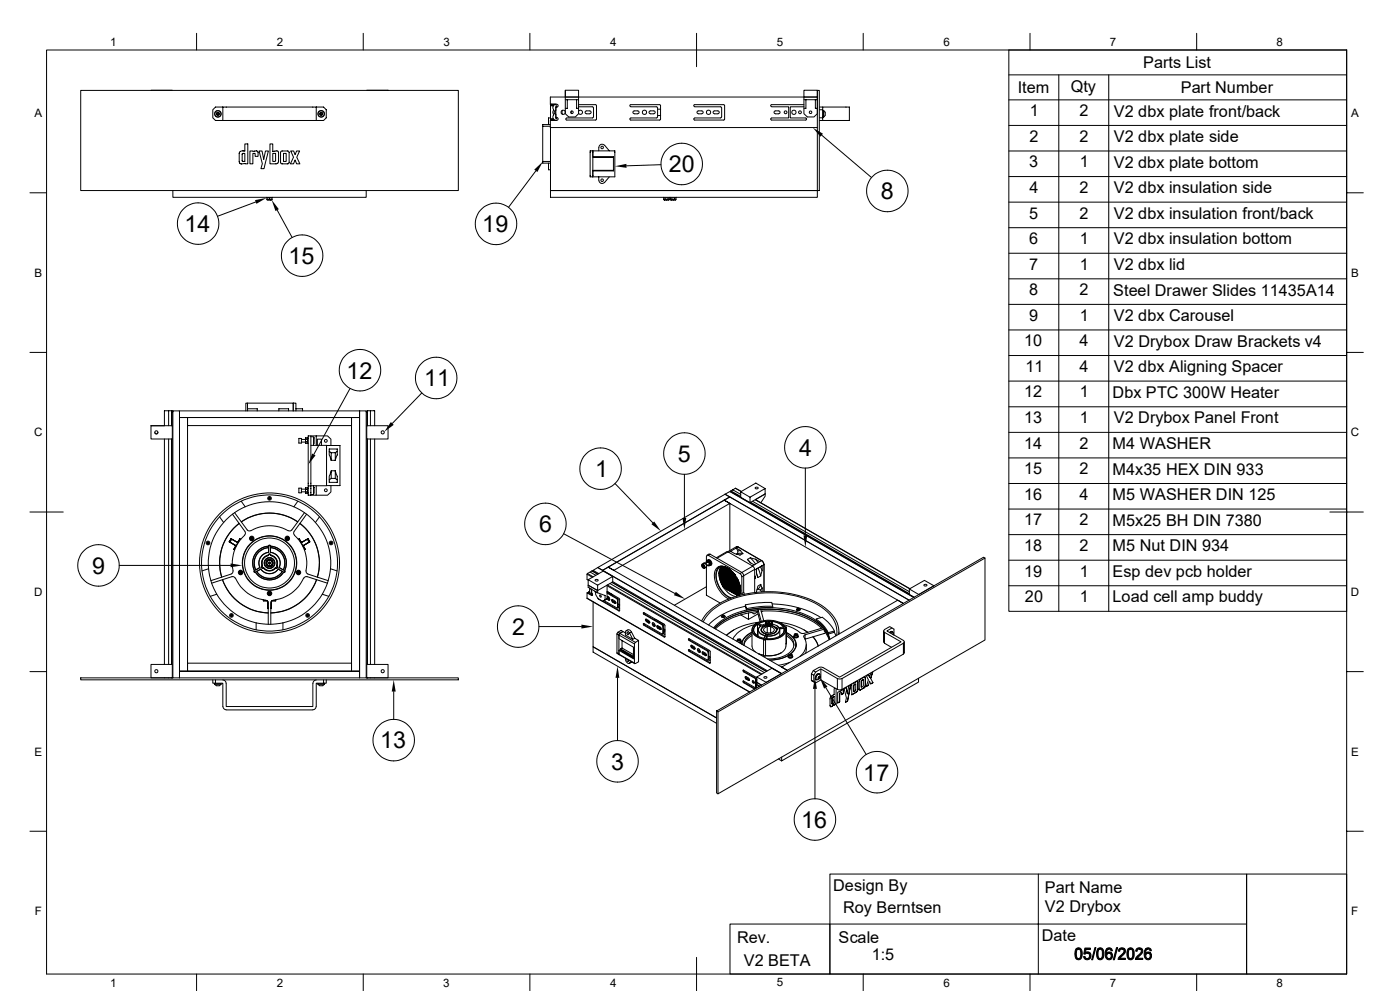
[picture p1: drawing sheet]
<svg xmlns="http://www.w3.org/2000/svg" width="420mm" height="297mm" viewBox="0 0 420 297" stroke-linecap="round" stroke-linejoin="round" font-family="sans-serif">
<defs><g id="words">
<g font-size="7">
<text x="200.7" y="51.6">20</text>
<text x="264.2" y="59.7">8</text>
<text x="55.3" y="69.5">14</text>
<text x="144.7" y="69.6">19</text>
<text x="86.5" y="79.1">15</text>
<text x="103.9" y="113.5">12</text>
<text x="127.2" y="115.8">11</text>
<text x="239.8" y="136.6">4</text>
<text x="178.5" y="143">1</text>
<text x="203.4" y="138.4">5</text>
<text x="161.7" y="159.5">6</text>
<text x="27.6" y="171.9">9</text>
<text x="153.6" y="190.3">2</text>
<text x="114" y="224.3">13</text>
<text x="183.3" y="230.6">3</text>
<text x="259" y="233.9">17</text>
<text x="240.4" y="248.1">16</text>
</g>
<g font-size="4.9">
<text x="342.9" y="20.4">Parts List</text>
<text x="305.3" y="27.9">Item</text>
<text x="321.2" y="27.4">Qty</text>
<text x="354.2" y="27.9">Part Number</text>
<text x="308.9" y="34.8">1</text>
<text x="323.8" y="34.8">2</text>
<text x="334.1" y="35">V2 dbx plate front/back</text>
<text x="308.8" y="42.5">2</text>
<text x="323.8" y="42.5">2</text>
<text x="334.1" y="42.6">V2 dbx plate side</text>
<text x="308.8" y="50.2">3</text>
<text x="323.9" y="50.2">1</text>
<text x="334.1" y="50.2">V2 dbx plate bottom</text>
<text x="308.9" y="57.8">4</text>
<text x="323.8" y="57.8">2</text>
<text x="334.1" y="57.9">V2 dbx insulation side</text>
<text x="308.8" y="65.5">5</text>
<text x="323.8" y="65.5">2</text>
<text x="334.1" y="65.6">V2 dbx insulation front/back</text>
<text x="308.8" y="73.2">6</text>
<text x="323.9" y="73.2">1</text>
<text x="334.1" y="73.2">V2 dbx insulation bottom</text>
<text x="308.8" y="80.8">7</text>
<text x="323.9" y="80.8">1</text>
<text x="334.1" y="80.9">V2 dbx lid</text>
<text x="308.8" y="88.5">8</text>
<text x="323.8" y="88.5">2</text>
<text x="333.9" y="88.6">Steel Drawer Slides 11435A14</text>
<text x="308.8" y="96.1">9</text>
<text x="323.9" y="96.1">1</text>
<text x="334.1" y="96.3">V2 dbx Carousel</text>
<text x="307.3" y="103.8">10</text>
<text x="323.9" y="103.8">4</text>
<text x="334.1" y="103.9">V2 Drybox Draw Brackets v4</text>
<text x="307.6" y="111.5">11</text>
<text x="323.9" y="111.5">4</text>
<text x="334.1" y="111.6">V2 dbx Aligning Spacer</text>
<text x="307.3" y="119.1">12</text>
<text x="324" y="119.1">1</text>
<text x="333.8" y="119.3">Dbx PTC 300W Heater</text>
<text x="307.3" y="126.8">13</text>
<text x="324" y="126.8">1</text>
<text x="334.1" y="126.9">V2 Drybox Panel Front</text>
<text x="307.3" y="134.5">14</text>
<text x="323.8" y="134.5">2</text>
<text x="333.8" y="134.6">M4 WASHER</text>
<text x="307.3" y="142.2">15</text>
<text x="323.8" y="142.2">2</text>
<text x="333.8" y="142.2">M4x35 HEX DIN 933</text>
<text x="307.3" y="149.8">16</text>
<text x="323.8" y="149.8">4</text>
<text x="333.8" y="149.9">M5 WASHER DIN 125</text>
<text x="307.3" y="157.5">17</text>
<text x="323.8" y="157.5">2</text>
<text x="333.8" y="157.6">M5x25 BH DIN 7380</text>
<text x="307.3" y="165.1">18</text>
<text x="323.8" y="165.1">2</text>
<text x="333.8" y="165.2">M5 Nut DIN 934</text>
<text x="307.3" y="172.8">19</text>
<text x="324" y="172.8">1</text>
<text x="333.8" y="172.9">Esp dev pcb holder</text>
<text x="307.5" y="180.5">20</text>
<text x="323.9" y="180.5">1</text>
<text x="333.8" y="180.5">Load cell amp buddy</text>
<text x="249.9" y="267.1">Design By</text>
<text x="313.4" y="267.6">Part Name</text>
<text x="252.9" y="273.5">Roy Berntsen</text>
<text x="313.5" y="273.3">V2 Drybox</text>
<text x="221.1" y="282.7">Rev.</text>
<text x="251.6" y="282.7">Scale</text>
<text x="261.5" y="287.6">1:5</text>
<text x="312.5" y="282.2">Date</text>
<text x="223.1" y="289.5">V2 BETA</text>
</g>
<g font-size="3.5">
<text x="33" y="13.7">1</text>
<text x="83" y="13.7">2</text>
<text x="133" y="13.7">3</text>
<text x="183" y="13.7">4</text>
<text x="233" y="13.7">5</text>
<text x="283" y="13.7">6</text>
<text x="333" y="13.7">7</text>
<text x="383" y="13.7">8</text>
<text x="10.3" y="35.1">A</text>
<text x="405.3" y="35.1">A</text>
<text x="10.3" y="83">B</text>
<text x="405.3" y="83">B</text>
<text x="10.2" y="130.8">C</text>
<text x="405.2" y="130.8">C</text>
<text x="10.2" y="178.6">D</text>
<text x="405.2" y="178.6">D</text>
<text x="10.3" y="226.4">E</text>
<text x="405.3" y="226.4">E</text>
<text x="10.4" y="274.3">F</text>
<text x="405.4" y="274.3">F</text>
<text x="33" y="295.7">1</text>
<text x="83" y="295.7">2</text>
<text x="133" y="295.7">3</text>
<text x="183" y="295.7">4</text>
<text x="233" y="295.7">5</text>
<text x="283" y="295.7">6</text>
<text x="333" y="295.7">7</text>
<text x="383" y="295.7">8</text>
</g>
</g></defs>
<g fill="none" stroke="#000" stroke-width=".3">
<path d="M14 15h390v276.9h-390zM59 10v5M109 10v5M159 10v5M209 10v10M259 10v5M309 10v5M359 10v5M404 15h-101.4v168.2h101.4M24.2 27.1h113.3v30h-113.3zM45.3 27.1h6.4M65.7 34l-.3-.3-.3 .2v.4h.6"/>
<path d="M65.7 34v.3M65.7 34a.34 .34 0 0 0-.6-.1 .34 .34 0 0 0 0 .5 .34 .34 0 0 0 .6-.1M66.8 32.1h28.1M66.8 36.1h28.1M66.8 32.1h-2.2l-.8 .8v2.4l.8 .8h2.2M66.8 32.1v4M94.9 32.1h2.2l.8 .8v2.4l-.8 .8h-2.2M94.9 32.1v4M96.6 34l-.2-.3-.3 .3 .2 .4 .3-.1M96.6 34v.3M96.6 34a.34 .34 0 0 0-.5-.1 .34 .34 0 0 0 0 .5 .34 .34 0 0 0 .5-.1M116.4 27.1h-6.4"/>
<path d="M116.4 27.1h.1M165.1 37.8h-2.3v10.6h2.3M165.1 37.3h-2.3v.5M165.1 35.3h-.6v2M165.1 38.2v18.9h80.1M165.1 31.2v4.9M165.4 31.2v.5M165.4 31.7l.5 .1M165.4 35.7v.2M165.4 31.5h.8M165.4 31.7h.6M165.4 35.7h.6"/>
<path d="M165.9 35.6l-.5 .1M166.2 35.9h-.8v.2h1.2h-1.5M166.6 33.1v1.1M166.7 31.2a1.33 1.33 0 0 0-.7 1.9l-.1 .8 .2 .5a1.09 1.09 0 0 0 .6 1.7M166.8 33a.65 .65 0 0 0-.6 .7 .65 .65 0 0 0 .6 .6v1.3h.2v-.4M166.8 32.2h.1M166.8 35.2h.1M167 32.1v-.4h-.2v1.4M167 32.1h.1M167 35.2h.1M167 32.1l-.2 .1 .1 3a.47 .47 0 0 1 .5 .4 .47 .47 0 0 1-.4 .5h-1.9v2.1h80.1M168.8 33.1l-.2 .6 .2 .5"/>
<path d="M169.6 29.9h.6v2.6h-.6M169.6 27.1v7l1 1h2l1-1v-1.6h-.6v-2.6h.6M169.6 27.1h4v2h-4zM170.2 29.9h2.8M171.5 33.3l-.2 .4 .2 .3M173.6 29.1v3.4M173.6 31.4l5.3 .1v4.4l-8.9 .1-.3-.3 .3-.3M173.6 32l4.3 .1v3.2h-7.9M173.6 33.3a.64 .64 0 0 1 .9-.1 .64 .64 0 0 1 0 .9 .64 .64 0 0 1-.9-.1M175.9 34.1h1M176.9 34.1a.42 .42 0 0 0 .4-.4 .42 .42 0 0 0-.4-.5h-1a.42 .42 0 0 0-.4 .5 .42 .42 0 0 0 .4 .4M189.2 32l-.3-.3 .3-.3h8.8l.2 .3v4l-.3 .3h-8.7l-.3-.3 .3-.3"/>
<path d="M189.2 32h7.7l.4 .3-.1 2.8-.1 .2h-7.9M190.3 34.1h1M191.3 34.1a.42 .42 0 0 0 .4-.4 .42 .42 0 0 0-.4-.5h-1a.42 .42 0 0 0-.4 .5 .42 .42 0 0 0 .4 .4M195.1 34.1h1M196.1 34.1a.42 .42 0 0 0 .5-.4 .42 .42 0 0 0-.5-.5h-1a.42 .42 0 0 0-.4 .5 .42 .42 0 0 0 .4 .4M197.3 34.6h.9M197.3 32.7h.9M208.4 32l-.3-.3 .3-.3h8.8l.2 .3v4l-.3 .3h-8.7l-.3-.3 .3-.3M208.4 32h7.8l.3 .3M209.5 34.1h1M210.5 34.1a.42 .42 0 0 0 .4-.4 .42 .42 0 0 0-.4-.5h-1a.42 .42 0 0 0-.4 .5 .42 .42 0 0 0 .4 .4M214.3 34.1h1"/>
<path d="M215.3 34.1a.42 .42 0 0 0 .5-.4 .42 .42 0 0 0-.5-.5h-1a.42 .42 0 0 0-.4 .5 .42 .42 0 0 0 .4 .4M216.5 35.1l-.3 .2h-7.8M216.5 32.3v2.8M231.5 35.4l-.3 .3 .3 .3h10.2l.3-.3-.3-.3M231.5 32h5.1v3.3h-5.1M232.6 34.1h1M233.6 34.1a.42 .42 0 0 0 .4-.4 .42 .42 0 0 0-.4-.5h-1a.42 .42 0 0 0-.4 .5 .42 .42 0 0 0 .4 .4M241.2 29.1v5l1 1h2l1-1v-1.6h-.6v-2.6h.6M241.2 27.1h4v2h-4zM241.2 31.4h-9.7l-.3 .3 .3 .3M241.2 32h-4.1v3.3h4.6M241.2 29.9h.6v2.6h-.6"/>
<path d="M241.8 29.9h2.8M245.2 29.1v3.4M245.2 27.1h.6v30h-.6zM245.2 29.1h-80.1v2.1h1.9a.42 .42 0 0 1 .4 .4 .42 .42 0 0 1-.4 .5M245.8 32.1h9v4h-9M245.8 35.3h1M246.8 33.1h.2v2h-.2M246.8 32.1v.8h-1M246.8 32.9v3.2M247 33.1l.1 2M247 35.1h.1M247.1 33.2l.4 .5"/>
<path d="M247.5 34.6l-.4 .5M247.6 33.6v1M302.6 29.9h101.4M302.6 22.4h101.4M302.6 37.6h101.4M317.6 22.4v160.8M332.6 22.4v160.8M9 57.8h5M51.9 57.1v2h58v-2M72.7 46.1l.7-.1v2.3h-.8zM73.4 43.1h.9v6h-1.9l-.5-.2-.1-.4v-2.6l.5-.6h1.1zM75 45.3h1.8a.45 .45 0 0 1 .6 .4v1.2h-.9v-.9h-.6v3.1h-.9z"/>
<path d="M77.7 45.3h.9l.5 2.5 .5-2.5h.9l-1.3 5.2h-.9l.4-1.4zM80 59.1v.2h1.7v-.2M80.1 59.8l1.5 .1zM80.1 59.3v.5M80.9 59.3v.5M81 43.1h.8v2.3l.7-.1a.69 .69 0 0 1 1.1 .4l-.2 3.2-.4 .2h-2zM81.6 59.3v.5M81.8 46h.9v2.2l-.2 .2h-.7zM84.3 45.4l2.1-.1 .3 .1v3.2l-.2 .5h-2l-.3-.2zM85 46h.9v2.4h-.9zM87.2 45.3h.9l.4 1.1 .5-1.1h.9l-.9 1.8 1 2h-1l-.5-1.2-.4 1.2h-1l1-2zM160.7 51.2l-8.1 10.9"/>
<path d="M162.8 48.4v.5h1.7v2h.6M164.5 48.9h.6M165.1 57.1h80.1v2h-80.1zM177 45.2h7.4v7.8h-7.4zM177.8 45.6v7.4M177.8 45.6v1.4h6.2v4.2h-6.2M177.8 45.2v.4M177.8 51.1h6.2M177.8 47.2h6.2M179.6 44.2v1M179.6 53v1M179.7 44.2a.98 .98 0 0 1 .6-.9 .98 .98 0 0 1 1.1 .3l1.4 1.6"/>
<path d="M182.8 53l-1.4 1.7a.98 .98 0 0 1-1.1 .3 .98 .98 0 0 1-.6-1M198.2 49.4l-10.2 .3M199.1 59.1v.2h1.8v-.2M199.1 59.8h1.6M199.1 59.8h1.3M199.1 59.3v.5M199.6 59.3v.5M200.4 59.3v.5M200.7 59.3v.6l-.3-.1M201 59.1v.2h1.9v-.2M201.1 59.8h1.7M201.1 59.8h1.3"/>
<path d="M201.1 59.3v.5M201.5 59.3v.5M202.4 59.3v.5M202.8 59.3v.5h-.4M246.5 40.5l15 12.7M302.6 45.3h101.4M302.6 52.9h101.4M404 57.8h5M76.7 60.5l-11.4 4.3M83.1 62.9l4.5 8.3M302.6 60.6h101.4M302.6 68.2h101.4"/>
<path d="M302.6 75.9h101.4M302.6 83.6h101.4M302.6 91.2h101.4M302.6 98.9h101.4M9 105.6h5M105 116.5l-10.9 19.7M126.5 117.8l-8.8 9.1M302.6 106.6h101.4M302.6 114.2h101.4M404 105.6h5M45.3 127.6h6.4v4h-6.4zM46.4 129.6a.47 .47 0 0 0 .5 .4 .47 .47 0 0 0 .5-.4"/>
<path d="M49.3 131.6v67.5M50.6 123.1v4.5M50.6 131.6v67.5M51.6 123.1h-2.3v4.5h-4M51.6 123.1v4.5M51.6 131.6v67.5M51.6 123.1h.1M51.6 123.4h.3M53.8 123.1h54.1v2h-54.1zM53.8 125.1h2.5v76.1h-2.5zM56.3 125.1h49.2v2.5h-49.2zM74.3 122.5h2.9v.6"/>
<path d="M74.3 120.8v2.3M83.7 123.1v-.6h2.9v.6M88 120.8h-14.3v2.3M88 120.8v2.3M88 120.8h.8v2.3M88.8 122.5h2v.6M89.7 132.8h.1M89.7 131.4h.1M89.7 131.4h.7M89.7 132.8h.7M89.7 131.4v1.4M90.4 131.4v1.4"/>
<path d="M90.4 131.7h1.3M90.4 132.5h1.3M91.7 132v.4M91.7 131.4v.2M91.7 132.6v.2M91.7 132v.6M91.7 131.4v.6M91.7 131.6v.4M91.7 131.2v.2M91.7 132.4v.2M91.7 132.8h.5M91.7 131.6h.5"/>
<path d="M91.7 132.4h.5M91.7 131.2h.5M92.2 131.6v.8M92.2 131.2v.4M92.2 132.4v.4M92.2 131.2l.1 .1M92.3 132.7l-.1 .1M92.5 130.6h.8v15h-.8zM92.5 131.1h-.2v1.8h.2M93.3 133.5h4.7v12.1h-4.7M93.3 130.9h.8v2.6M93.3 130.6h1.6v2.9"/>
<path d="M94.1 131.2h.1v1.8h-.1M94.9 130.6h3.4l1 1v1.9M95.2 133.5v-1.9h1.2v1.9M98 133.5h3.2M98 133.6h.1M98.8 135.3l.6 .4M98.8 133.5h3.1M99.4 138l-.6-1.6v-1.8l2.4-.1v1.9l-.6 1.6M99.4 135.7v2.3M99.4 135.7h1.2M99.4 138h1.2M100.6 135.7v2.3"/>
<path d="M101.2 135.3l-.6 .4M101.9 133.6v11.9M105.5 125.1h2.4v76.1h-2.4zM109.9 123.4h.3M110 127.6h6.4v4h-6.4zM110.2 127.6v-4.5h2.2v4.5M110.2 131.6v67.5M111.1 123.1v4.5M111.1 131.6v67.5M112.4 131.6v67.5M302.6 121.9h101.4M302.6 129.6h101.4"/>
<path d="M302.6 137.2h101.4M9 153.5h10M65.9 154.9l1.2 1.6M69.7 154.1l3.8 5.2M70.4 153.6l3.8 5.2 .4 .3 .6-.1M71.7 156.8a14.9 14.9 0 0 0-5.2 16.2 15 15 0 0 1 5.3-16.1M72.3 150.2l1.2 1.6M72.4 156.4a15 15 0 0 1 16.9 0M73.5 159.3l.1 .6-.2 .5M73.5 151.9a18.4 18.4 0 0 1 14.7 0M73.5 151.9a18.5 18.5 0 0 0-10.9 18.6M75.2 159.1a11.2 11.2 0 0 1 11.3 0"/>
<path d="M81 149.5l-.2 .1M81 149.5l.1-.2-.3-.2-.2 .3 .2 .2M88.2 151.9a18.4 18.4 0 0 1 8.5 26.2M88.2 159.3l-.1 .6 .2 .5M89.4 150.2l-1.2 1.6M89.7 146.3h.7v1.4h-.7zM90 156.8a14.9 14.9 0 0 1 5.2 16.2 15 15 0 0 0-5.2-16.1M90.4 146.6h1.8M90.4 147.4h1.3M91.4 153.6l-3.9 5.2-.4 .3-.6-.1M91.7 146.4v.6M91.7 147v.4"/>
<path d="M91.7 147.7v.1M91.7 147v.7M91.7 146.2v.2M91.7 147.4v.3M91.7 147.4h.5M91.7 146.2h.5M91.7 147.8h.5M92 154.1l-3.8 5.2M92.2 146.6v.8M92.2 146.2v.4M92.2 147.4v.4M92.2 146.2l.1 .1"/>
<path d="M92.3 147.7l-.1 .1M92.5 145.6v2.8h.8M92.5 146.1h-.2v1.9h.2M93.3 145.6v2.8M94.1 145.6v2.6h-.8M94.1 146.1h.1v1.8h-.1M94.9 145.6v2.8h-1.6M95.8 154.9l-1.1 1.6M98 145.5h3.9M98 145.5h.1M99.3 145.5v1.9l-1 1h-3.4M99.4 141.1h1.2l.6 1.6v1.9h-2.4v-1.9z"/>
<path d="M99.4 141.1v2.3h1.2M99.4 143.4l-.6 .4M100.6 141.1v2.3l.6 .4M169.1 160l33.4 17.9M184.5 144.9l11.3 11.8M205.3 142.2v13M217.3 149.9l1.6-1 53.8 31-55.2-31.8 1.4-.8 55.2 31.8M217.3 149.9l53.7 30.9-1.7-.9-34.8 20 1.7 1-53.7-30.9-1.7 .9 53.7 31-55.2-31.8-1.4 .8v.3M217.3 149.9l1.6 1v14.1M217.3 149.9l-34.8 20.1 1.6 .9 34.8-20M219.2 147.2l-.1 .2 55.1 31.6M219.8 146.8l-.6 .3 3 1.7"/>
<path d="M219.8 146.8l2.4 1.4M220.6 146.3l-.8 .5M220.6 146.3l1.8 1zM222.2 147.4l2.8 1.6M225.2 150.5l47.6 27.4M225.8 150.2l47 27.1M226.6 146.1h.8a.42 .42 0 0 1-.4 .4 .42 .42 0 0 1-.4-.4zM226.6 149.8l46.3 26.7M226.6 149.7l46.4 26.7M226.7 149.8l2.8-1.8v.7l-1.2 2M229.5 146.4l-4.5 2.6v1.7l-2.8-1.6v-1.7l4.5-2.6 2.8 1.6v1.6l-4.5 2.7M241.6 140.3v20.1"/>
<path d="M302.6 144.9h101.4M302.6 152.6h101.4M398.9 153.5h10.1M35.8 169.5h33.4M62.5 170.5l-1.9 .6M62.6 170.5a18.4 18.4 0 0 0 2.4 7.6M65 178.1l-1.9 .6M68.7 162.4l2 1.2-.6 1.1 .3 .1-.3-.2M68.8 162.4l1.9 1.2M69.1 161.9l.2 .2M69.3 161.4l-.6 1M69.3 161.5l2 1.1"/>
<path d="M69.4 172l-6.2 2M69.6 172.8h.4l.5 .5M69.6 172.8l-6.1 2M70.6 173.2a11.2 11.2 0 0 0 9.2 6.7M70.8 163.5l-.7 1.2M70.8 163.5h.1M71.3 162.6h.1M71.3 162.6l-1.8-1-.5 .9 1.8 1M71.6 162.5l-.1-.1-.7 1.4M71.9 161.5l.3 .2M72 161.5l-.7 1.1M72.2 161.6l-.3-.1-.6 1.1-2-1.2-.6 1"/>
<path d="M73.4 160.4a12 12 0 0 0-3.6 11.1l-.4 .5M75.4 161.2h.2M75.4 161.2v.3M75.5 161.1l-.2 .1v.3l.3 .1 .1-.4M75.5 161.1a.25 .25 0 0 0-.2 .3 .25 .25 0 0 0 .3 .2 .25 .25 0 0 0 .1-.4M75.5 161.1l.2 .1M75.6 161.2v.3h-.2M76.4 171.1l-.1 .3h.3M76.6 171.5v-.1a5 5 0 0 0 8.5 0v.1M77 171.3a4.6 4.6 0 0 0 7.8 0M77 171.3h.1M77 171.3a4.6 4.6 0 0 0 7.7 0"/>
<path d="M77.9 170.1l-1.1 .7M78.2 170.6l-1.2 .7M78.2 170.5a3.2 3.2 0 0 0 5.3 0M78.2 170.6a3.2 3.2 0 0 0 5.3 0M78.6 169.5a.44 .44 0 0 0-.2 .6 .44 .44 0 0 0 .6 .2M78.6 169.5v.1M78.7 169.6a.35 .35 0 0 0-.2 .5 .35 .35 0 0 0 .5 .1v.1M78.7 169.7v.5l.4-.1M79 179.8v.3h1.2M79 179.8v.3M79 170.3h.1M79 170.2a2.42 2.42 0 0 0 3.7 .1 2.34 2.34 0 0 1-3.7-.1z"/>
<path d="M79.1 170.1a2.22 2.22 0 0 0 3.5 0M79.8 179.9l.4 .3 .2 .5M80 168.6h.1M80 168.7h.1M80 168.8h.1M80 168.9h.1M80 168.7v.2M80 168.9v.1M80 168.5h.1M80 169h.1M80 168.4v.1M80 168.5v.2"/>
<path d="M80 169l.1 .1M80.1 168.4h.1M80.1 169.1h.1M80.1 168.4h-.1M80.1 169.1v.1M80.1 168.3h.1M80.1 168.3v.1M80.1 169.2h.1M80.1 168.2h.1M80.1 169.3h.1M80.1 168.2v.1M80.1 169.2v.1"/>
<path d="M80.1 169.3l.2 .2M80.2 168.2h.1M80.2 169.3h.1M80.2 168.2h-.1M80.2 168.1h.1M80.2 169.4h.1M80.2 168.1v.1M80.3 169.4h.1M80.3 168.1h.1M80.3 169.5h.1M80.3 168h.1M80.3 169.5h.2"/>
<path d="M80.4 168h.1M80.4 169.5h.1M80.4 168l-.1 .1M80.4 166.4a2.42 2.42 0 0 0-1.8 3.1M80.4 166.4h.1M80.4 166.4a.42 .42 0 0 1 .5-.4 .42 .42 0 0 1 .4 .4M80.5 166.5a2.24 2.24 0 0 0-1.8 3h-.1M80.5 167.9h.1M80.5 166.4a.34 .34 0 0 1 .4-.3 .34 .34 0 0 1 .3 .3M80.5 169.5h.1M80.5 167.9l-.1 .1M80.5 169.5l.1 .1"/>
<path d="M80.6 163.7h.1M80.6 167.9h.1M80.6 169.6h.1M80.6 166.4l.3-.3 .3 .3a2.57 2.57 0 0 1 1.9 3.3M80.6 166.4a2.57 2.57 0 0 0-1.9 3.3M80.6 163.7l.3-.3 .3 .3M80.6 164.2v1.4M80.6 164.2a4.6 4.6 0 0 0-3.8 6.6M80.6 165.5a3.2 3.2 0 0 0-2.7 4.6M80.6 163.7a5.1 5.1 0 0 0-4.3 7.3l-.1 .4 .4 .1a5.1 5.1 0 0 0 8.5 0M80.6 168.6v.3M80.6 164.1v.1"/>
<path d="M80.6 164.1v1.5M80.6 164.1a4.7 4.7 0 0 0-3.9 6.8M80.6 165.6a3.2 3.2 0 0 0-2.6 4.5M80.6 168.6l.3-.2 .2 .2-.1 .4-.4-.1M80.6 169.6h.3M80.6 168.6a.25 .25 0 0 1 .4-.1 .25 .25 0 0 1 0 .4 .25 .25 0 0 1-.4 0M80.6 163.7l.3-.3 .2 .3M80.6 163.7a5.1 5.1 0 0 0-4.2 7.4l-.1-.1M80.7 167.9h.1M80.7 167.9h-.1M80.7 169.6h.1M80.8 169.6h.1"/>
<path d="M80.8 167.9h.1M80.9 167.9h.1M80.9 169.6h.1M81 167.9h.1M81 169.6h.1M81 167.9h.2M81.1 167.9h.1M81.1 169.6h.1M81.1 163.7a5.1 5.1 0 0 1 4.2 7.4l.1-.1M81.1 164.1a4.7 4.7 0 0 1 3.9 6.8M81.1 169.8h.1M81.1 169.7v.1"/>
<path d="M81.1 169.6h-.2M81.1 164.1v1.5M81.1 165.6a3.2 3.2 0 0 1 2.7 4.5M81.1 164.1a4.7 4.7 0 0 1 3.9 6.7M81.1 165.6a3.2 3.2 0 0 1 2.6 4.5M81.2 169.7l-.1 .1M81.2 167.9h.1M81.2 169.6h.1M81.2 163.7h-.1M81.2 163.7a5.1 5.1 0 0 1 4.2 7.3M81.2 169.5h.1M81.2 167.9l.1 .1"/>
<path d="M81.2 166.4v.1M81.2 166.5a2.24 2.24 0 0 1 1.8 3M81.3 166.4a2.42 2.42 0 0 1 1.8 3.1M81.3 166.4l-.1 .1M81.3 168h.1M81.3 169.5h.1M81.3 166.4h.1M81.3 168l.1 .1M81.4 168h.1M81.4 169.5h.1M81.4 169.5l-.2 .1M81.4 169.4h.1"/>
<path d="M81.4 168.1l.2 .2M81.4 168.1h.1M81.5 168.1h.1M81.5 169.4h.1M81.5 169.4l-.1 .1M81.5 169.5l-.3 .3M81.5 169.5h.1M81.5 168.2h.1M81.5 169.3h.1M81.5 169.3v.1M81.6 169.4l-.1 .1M81.6 168.2h.1"/>
<path d="M81.6 169.3h.1M81.6 169.3h-.1M81.6 169.2v.1M81.6 169.5l-.4 .3M81.6 168.3h.1M81.6 168.3l.1 .1M81.6 169.2h.1M81.7 168.4h.1M81.7 169.1h.1M81.7 169.1l-.1 .1M81.7 168.5h.1M81.7 169h.1"/>
<path d="M81.7 168.5v.2M81.7 168.4v.1M81.7 169v.1M81.7 168.7h.1M81.7 168.6h.1M81.7 168.9h.1M81.7 168.8h.1M81.7 168.7v.2M81.7 168.9v.1M82 179.9l-.5 .3-.2 .5M82.7 179.8v.2M82.7 170.2v.1"/>
<path d="M82.7 170.3h.1M82.7 179.8v.3h-1.2M83 169.7l.1 .5-.5-.1M83.1 169.5v.1M83.1 169.6a.35 .35 0 0 1 .1 .5 .35 .35 0 0 1-.5 .1M83.1 169.5a.44 .44 0 0 1 .2 .6 .44 .44 0 0 1-.6 .2M83.1 169.5h.1M83.5 170.6l1.2 .7M83.5 170.6l1.3 .7M83.7 170.1l1.3 .8M84.7 171.3h.1M85.3 171.1l.1 .3h-.3"/>
<path d="M85.4 171l.1 .4-.4 .1M88.3 160.4a12 12 0 0 1 3.6 11.1l.4 .5M89.2 171.6l.4-.3 .1 .5M89.2 171.6l.2 .2h.3M89.3 171.6l.4 .2M89.3 171.6a.25 .25 0 0 1 .3-.2 .25 .25 0 0 1 .1 .4M89.7 161.5l-.2 .2M89.8 161.5l.6 1.1M90.1 162.5l.2-.1 .6 1.4M90.4 162.6h.1M90.4 162.6l1.8-1 .5 .9-1.8 1M90.9 163.5h.1"/>
<path d="M91 163.6l.6 1M91.1 173.2a11.2 11.2 0 0 1-9.1 6.7M92.1 172.8l6.2 2M92.1 172.8h-.4l-.5 .5M92.3 172l6.2 2M92.4 161.5l-2 1.1M92.4 161.4l.6 1-2 1.2 .6 1.1-.2 .1 .2-.1M92.4 161.4l-2 1.2-.6-1.1-.3 .1M92.4 161.4l.6 1M92.6 161.9l-.1 .2M92.9 162.4l-2 1.1M95 173.7a15 15 0 0 1-13.8 10"/>
<path d="M95 173.7a15.1 15.1 0 0 1-13.8 10M96.7 178.1l1.9 .6M96.7 178.1a18.4 18.4 0 0 1-31.7 0M99.1 162.8l.1 .1M99.1 162.8l.2-.3 .2 .1v.2l-.3 .1M99.1 162.8l.1-.2h.3v.3h-.3M99.2 170.5l1.9 .6M176.1 172.1l1.6 .9M176.1 179.3h.1M176.1 172.1v1.6l.3 .2M176.1 179.3l48.8 28.1M176.1 177.7l1.5 .7"/>
<path d="M176.1 179.4l48.8 28M176.2 171.9l1.8 1M176.2 171.9l-.1 .2M176.4 173.7l4.6-2.5 2.8 1.6v1.6l-4.5 2.6M176.5 177.4l.5 .3M176.9 177.4h-.4v.4M176.9 176.3l.1 .1M176.9 176.4l.1 .2a1.36 1.36 0 0 0 .5 1.6M177 171.4l1.7 1M177.2 176.4l.3 .3M177.4 176.6l.1 1.1M177.4 177.7l.2 .2"/>
<path d="M177.5 177.8l.3 .5-.3 .1M177.5 177.7h.1M177.5 176.7v1.1M177.5 177.8l-.1 .1M177.6 171.1l1.8 1M177.6 171.1l-1.4 .8M177.6 171.1h.1M177.6 178.4l-.1 .1-1.4-.8v1.6M177.6 178.3l.2 .1M177.9 170.9l1.7 1M178.4 177.1l.3 .6M178.6 173.8h.8a.42 .42 0 0 1-.4 .4 .42 .42 0 0 1-.4-.4z"/>
<path d="M178.7 177.3v.1M179.3 177v.7l2.2 .8v1.3l-.7 .4-1.4-.8-.7-1.2v-.9M179.3 177l-2.9-1.6v.6l2.9 1.7M179.3 170.1l38.2-22 1.4 .8-38.1 22zM179.4 179.3l.2 .3M179.6 179.6l6.1 3.5M179.7 179.5l-.1 .1M179.9 178.4a.35 .35 0 0 1 .4 .2 .35 .35 0 0 1-.1 .4zM181.5 179.8l.6-.3-1.3 .7M182.1 177.2l3.8 2.4v3.4M182.1 177.8l2.9 1.7M182.1 175.6l46.2 26.5"/>
<path d="M182.1 178.9a.68 .68 0 0 1 .7 .3 .68 .68 0 0 1-.1 .8l-.5-.6M182.1 175.4v4.1M182.1 177.3l1.6 .9 .3 .5M182.1 177.4l.1 .2M182.1 177.6l3.1 1.8M182.2 175.3l46.4 26.7M182.2 179.1l.7 .4M182.2 178.9l.7 .4M182.3 179.4l.6 .3M182.4 177.4l.2 .3M182.6 177.8h-.1M182.6 177.8l.7 .3"/>
<path d="M182.7 179l-.4-.2a.9 .9 0 0 0 .6 1.1M183 174.9l46.3 26.7M183.3 178.1h.1M183.3 178.1l-.1 .1M183.4 178l-.1 .3M183.6 174.5l46.3 26.8-46.3-26.8M183.6 179.7h.2M183.6 179.9l1.2 .7M183.6 179.7l.3 .6M183.8 179.7l-.3 .1 .3 .6M183.8 179.7l.9 .7v.4h-.3M183.8 172.8l-4.5 2.6v1.6l-2.9-1.6v-1.7l2.9 1.7"/>
<path d="M183.8 174.3l46.4 26.7M185 179.5l.3 .3M185.2 179.4l-.2 .1M185.2 179.4l.2 .3M185.3 179.8v2.3M185.4 179.7l-.1 .1M185.4 179.7v2.3M210.7 169.1a.8 .8 0 0 1 .6 1.2M210.7 169.2a.65 .65 0 0 1 .6 .4 .65 .65 0 0 1-.1 .7l-.5-.4-.2-.4zM210.7 169.5l.2-.1 .3 .2-.1 .4-.2-.2M210.7 169.5l.2 .3M210.8 169.4a.35 .35 0 0 1 .4 .2 .35 .35 0 0 1-.2 .5z"/>
<path d="M211 169.4l-.3 .1M211 169.4l.2 .4M211.1 169.7l-.2 .1M211.2 168.8a.8 .8 0 0 1 .6 1.2M211.9 175.9l-9.6 5.5M211.9 166.8v1.5M211.9 169.9v8.5l4.1 2.3M212.1 168.1l.4-.2 .6 .3M212.1 168.1l.2 .2M212.1 168.1l-.2 .2M212.2 168.1a.66 .66 0 0 1 .8-.2 .66 .66 0 0 1 .4 .7v.6l-.4 .2M212.3 168.5l-.7 .4"/>
<path d="M212.3 169.4h.1M212.3 168.3l.4 .1M212.3 169.4l.4 .2M212.3 168.6h-.2M212.3 168.3a.32 .32 0 0 0-.4 0 .32 .32 0 0 0 0 .4v-.4M212.3 168.3l.5 .5M212.5 167.8h-.2M212.5 166.5l-.4-.1-.1 .4M212.5 166.5l9.5 5.4M212.5 167.8a.97 .97 0 0 1 .9 .5 .97 .97 0 0 1-.2 1.1M212.6 169.2l-.6 .3M212.7 168.4l.1 .4"/>
<path d="M212.8 169.4l-.1 .2M212.8 168.8l.2 .4M212.8 168.8v.6M212.8 169.4h-.5M213 169.2l-.2 .2M213.1 168.2l.2 .8M213.1 168.2l-.4 .2M213.1 166.1h-.4l-.6 .3M213.1 166.1l9.4 5.5M213.1 166.1l-.6 .4M213.3 169l-.6 .6M213.3 169l-.3 .2"/>
<path d="M215.1 167.3l3.3-1.9 7.4 4.3-3.3 1.9M215.7 171.5h.1M215.7 171.9h.1M215.7 171.3v1.3M215.7 171.8l6.3 3.6M215.8 169.8l-.7 .8M215.8 173.2v-1.3l6.2 3.6M215.8 170.9v.8M215.9 173.3l.1-1.2 .2 1.4M215.9 173.3h.1M215.9 170.7l.1 1.1M215.9 173.4l6.3 3.6"/>
<path d="M215.9 173.5l6.3 3.6M216 171.8h.1M216 171.6l-.2 .1 6.2 3.6M216 172.1h.1M216 172h.1M216 172.1l-.1 1.1M216 172.1l.2 1.4 .2-1.2M216 170.4l5.2 3M216 173.6h-.1M216 173.9l6.1 3.5M216.1 173.6v.3l3.4 1.9M216.1 170.3l5 3"/>
<path d="M216.1 170.3l3.4 1.9M216.1 172.1h-.1M216.1 174l6 3.5M216.2 173.1l-.3 .2M216.2 170.6h.1M216.2 170.5v.1M216.2 173.5h.1M216.2 170.1l4.6 2.7M216.2 170.6l.2 1.4 .1-1.2M216.2 170.6l-.2 1.2-.1-1.1M216.2 173.5l.2-1.2 .2 1.4M216.2 170l4.5 2.6"/>
<path d="M216.3 170.6h-.1M216.3 174.7l.1-.5 .1 .8M216.3 171.6l-.3 .2M216.4 169.6l-.6 .3M216.4 169.9v.2v-.2M216.4 169.9v.2M216.4 174.2v.1M216.4 174.2l-.1 .5M216.4 172.3l.2 1.4M216.4 172.3h.1M216.4 170.1l.3-.2-.3 .2M216.4 174.3l.1 .8"/>
<path d="M216.4 169.9a5.4 5.4 0 0 0 .7 6.2 5.7 5.7 0 0 0 3.5 2.7M216.5 169.9l-.1 .2M216.5 173.4l-.3 .1M216.5 170.8h.1M216.6 170.8l.2 1.4M216.6 170.8l-.2 1.2-.2-1.4-.2 1.2M216.6 170.7l-.1 .1M216.6 173.7h.1M216.6 170.8l.1 1.4 .2-1.2M216.6 173.7l.1-1.1 .3 1.3M216.7 175.3v-.8l.2 1.3M216.7 170.8h-.1"/>
<path d="M216.7 169.8l.1 .5zM216.7 171.8l-.3 .2M216.7 172.5l.1 .1M216.7 174.5h.1M216.7 172.5l-.1 1.2M216.7 172.5h.1M216.7 174.4v.1M216.7 174.5l-.1 .8M216.7 175.6h.1M216.8 172.2l.2-1.2 .2 1.4M216.8 172.6l.2 1.3 .1-1.2M216.8 174.5l.2 1.4 .1-1.2"/>
<path d="M216.8 169.7a2.35 2.35 0 0 0-2 3 8.1 8.1 0 0 0 4.4 6.6M216.8 172.5v.1M216.8 174.5h.1M216.9 173.6l-.3 .1M216.9 171h.1M217 171l.1 1.4 .2-1.2M217 173.9l.1-1.1 .2 1.3M217 175.9l.1-1.2 .2 1.4M217 170.9l-.1 .1M217 175.9h.1M217 173.9h.1M217 171h.1"/>
<path d="M217 176l4.5 2.5M217 172.1l-.2 .1M217 170.1l-.2 .2M217.1 172.7l.1 .1M217.1 174.7h.1M217.1 172.1l-.3 .2M217.1 170.1l-.3 .2M217.1 172.7h.1M217.1 174.6v.1M217.1 176.1l4.3 2.5M217.2 172.4l.1-1.2 .2 1.4M217.2 172.8l.1 1.4 .2-1.3"/>
<path d="M217.2 174.7l.1 1.4 .2-1.2M217.2 172.4l.2-.1-.2 .2M217.2 170.5l.2-.2-.2 .2M217.2 169.8l-.1 .7-.1-.7 .2 .7M217.2 172.7v.1M217.2 174.7h.1M217.3 173.8l-.3 .1M217.3 169.8l-.1 .7M217.3 175.7l-.3 .2M217.3 175.8l-.3 .1M217.3 176.2l-.1 .1M217.3 171.2h.1"/>
<path d="M217.3 174.2h.1M217.3 176.1h.1M217.3 174.1v.1M217.3 171.2l.2 1.4 .2-1.2M217.3 174.2l.2-1.2 .2 1.4 .2-1.2 .2 1.4M217.3 176.1l.2-1.2 .2 1.4M217.4 171.2h-.1M217.4 169.9l.1 .8M217.4 169.9l.1 .8 .1-.8M217.5 172.6h.1M217.5 172.9v.1M217.5 170.7h.1"/>
<path d="M217.5 174.9h.1M217.5 172.6l.2-1.2 .1 1.4M217.5 173l.2 1.4 .1-1.3M217.5 174.9l.2 1.4 .1-1.2M217.5 172.9h.1M217.5 174.8v.1M217.6 172.9l-.1 .1M217.6 174.9h-.1M217.6 174l-.3 .2M217.6 169.9l-.1 .8M217.6 175.9l-.3 .2M217.7 171.4h.1"/>
<path d="M217.7 171.4l.2 1.4 .2-1.1M217.7 176.3l.2-1.2 .2 1.5M217.7 170l.1 .9M217.7 176.3l.3-.2-.3 .3M217.8 170l.1 .9 .1-.8M217.8 171.4h-.1M217.8 172.5l-.3 .1M217.8 170.6l-.3 .1M217.8 172.8h.1M217.8 173.1l.1 .1M217.8 175.1h.1M217.8 170.9h.1"/>
<path d="M217.9 172.8l.2-1.1 .1 1.4M217.9 173.2l.2 1.4 .1-1.2M217.9 175.1l.2 1.4 .1-1.2M217.9 173.1h-.1M217.9 175l-.1 .1M217.9 173.1v.1M217.9 175.1h.1M218 174.2l-.3 .2M218 170.1l-.1 .8M218.1 171.7l.1 1.4 .2-1.2M218.1 174.6l.1-1.2 .2 1.4M218.1 176.5l.1-1.2 .2 1.5"/>
<path d="M218.1 174.6h.1M218.1 170.1l.1 1M218.1 176.5v.1M218.1 170.1l.1 1 .2-.9M218.1 171.6v.1M218.2 172.7l-.3 .1M218.2 170.8l-.3 .1M218.2 173.1h.1M218.2 173.4h.1M218.2 171.1l.1 .1M218.2 175.3h.1M218.3 173.1l.1-1.2 .3 1.4"/>
<path d="M218.3 173.4l.1 1.4 .2-1.2M218.3 171.2l.1-.9a2.25 2.25 0 0 0-2.5-.1 2.25 2.25 0 0 0-1.1 2.3 7.7 7.7 0 0 0 4.6 6.7M218.3 175.3l.1 1.4 .2-1.2M218.3 173.3l-.1 .1M218.3 175.3h-.1M218.3 173.4h.1M218.3 175.3h.1M218.3 165.4l2.9-1.6 7.7 4.5 .3 .8v8.2v-8.1M218.4 176.4l-.3 .2M218.4 174.4l-.3 .2M218.4 165.4h-.4l-3.1 1.8M218.4 171.9l.2 1.4 .2-1.2"/>
<path d="M218.4 174.8l.2-1.2 .2 1.4M218.4 176.7l.2-1.1 .2 1.4M218.4 171.9h.1M218.4 174.8h.1M218.4 176.7v.1M218.5 170.3l.1 1 .1-.8v.9zM218.6 172.9l-.3 .2M218.6 171l-.3 .2M218.6 173.6h.1M218.6 175.5l.1 .1M218.6 173.5v.1M218.6 175.5h.1"/>
<path d="M218.7 173.3l.1-1.2 .2 1.4M218.7 173.6l.1 1.4 .1-1.2M218.7 175.6l.1 1.4 .1-1.3M218.7 173.6h.1M218.7 175.5v.1M218.7 174.7l-.3 .1M218.7 176.6l-.3 .1M218.8 172.1l.2 1.4 .2-1.2 .2 1.4 .1-1.2M218.8 175l.2-1.2 .2 1.4M218.8 177l.2-1.2 .2 1.4M218.8 172.1h.1M218.8 175h.1"/>
<path d="M218.8 177h.1M218.8 175l.3-.1-.3 .1M218.8 177l.3-.2-.3 .2M218.9 173.1l-.2 .2M218.9 171.2l-.2 .2M218.9 173.8h.1M218.9 175.7l.1 .1M219 173.5l.3-.1-.3 .1M219 171.6l.3-.2-.3 .2M219 175.7h-.1M219 173.5l.2-1.2 .2 1.4M219 173.8l.2 1.4 .1-1.2"/>
<path d="M219 175.8l.2 1.4 .1-1.3M219.1 170.7l-.1 .8-.1-.9 .1 1M219.1 173.8h-.1M219.1 175.7l-.1 .1M219.1 170.8l-.1 .8M219.2 165.2l-.6 .3M219.2 175.2l.2-1.2 .2 1.4M219.2 177.2l.2-1.2 .2 1.4M219.2 170.9l.2 .9M219.2 170.9l.2 .8 .1-.6M219.3 174h.1M219.3 175.9l.1 .1"/>
<path d="M219.3 175.9h.1M219.4 173.7l.1-1.2 .2 1.4M219.4 174l.1 1.4 .2-1.2M219.4 176l.1 1.4 .2-1.3M219.4 174h.1M219.4 175.9v.1M219.5 175.1l-.3 .1M219.5 171.1l-.1 .7M219.5 177l-.3 .2M219.5 172v.2l.2-.1M219.5 175.6l.3 .4 2.4 1.3M219.5 175.1l-.3 .2"/>
<path d="M219.5 172.5l.2 1.4 .2-1.2M219.5 172.5h.1M219.6 175.4l.1-1.2 .2 1.5M219.6 177.4l.1-1.2 .2 1.4M219.6 175.4l.2-.1-.2 .2M219.6 177.4l.2-.2-.2 .2M219.6 171.2l.1 .8M219.7 171.3v.7l.1-.6M219.7 173.6l-.3 .1M219.7 171.6l-.3 .2M219.7 173.9h.1M219.7 174.2h.1"/>
<path d="M219.7 172h.1M219.7 176.1l.1 .1M219.7 176.1h.1M219.8 173.9l.1-1.2 .2 1.4M219.8 172.2v.2l1.3 .7M219.8 174.2l.1 1.4 .2-1.2M219.8 176.2l.1 1.4 .2-1.2M219.8 174.2h.1M219.8 176.1v.1M219.8 171.4v.6M219.9 172.7h.1M219.9 172.7l.2 1.4 .2-1.2"/>
<path d="M219.9 175.7l.2-1.2 .2 1.4M219.9 177.6l.2-1.2 .2 1.4M219.9 177.6h.1M219.9 175.7h.1M220 171.7l.1 .5M220 171.7l.1 .5v-.4M220 173.8l-.2 .1M220 171.8l-.2 .2M220.1 174.1v.1M220.1 174.4v.1M220.1 172.2h.1M220.1 176.4h.1"/>
<path d="M220.1 174.4l.1 .1M220.1 174.2l.2-1.3 .2 1.5M220.1 174.5l.2 1.4 .2-1.2M220.1 176.4l.2 1.4 .2-1.2M220.2 171.8l-.1 .4M220.2 176.4h-.1M220.2 175.5l-.3 .2M220.2 177.5l-.3 .1M220.3 177.8h.1M220.3 172.9h.1M220.3 175.9h.1M220.3 172.9l.2 1.4 .1-1.2"/>
<path d="M220.3 175.9l.2-1.2 .1 1.4M220.3 177.8l.2-1.2 .1 1.4M220.3 172.1l-.2 .1M220.4 174l-.3 .2M220.4 172.2l.1 .2M220.5 172.2v.2M220.5 176.6h.1M220.5 174.6h.1M220.5 174.4l.1-1.3 .3 1.5M220.5 174.7l.1 1.4 .2-1.3M220.5 176.6l.1 1.4 .2-1.2M220.5 174.7h.1"/>
<path d="M220.6 172.4h-.1M220.6 175.7l-.3 .2M220.6 177.7l-.3 .1M220.6 173.1h.1M220.6 176.1h.1M220.6 178v.1M220.6 178.1h.1M220.7 173.1l.2 1.4 .1-1.2 .2 1.5 .2-1.1M220.7 176.1l.2-1.2 .2 1.4M220.7 178.1l.2-1.3 .2 1.5M220.7 173.1h.1M220.8 174.2l-.3 .2"/>
<path d="M220.8 174.8l.1 .1M220.8 176.8h.1M220.8 174.8h.1M220.9 164.3h.1M220.9 164.3l.5 .8-.2 .8-.3 .2M220.9 174.6l.1-1.2 .2 1.4M220.9 174.9l.1 1.4 .2-1.3M220.9 176.8l.1 1.4 .2-1.2M220.9 164.3l1.2 .7M220.9 174.9h.1M220.9 176.8h.1M220.9 164.3l.5-.4 7.1 4.1"/>
<path d="M220.9 164.3l-1.7 .9M220.9 163.9h.5M221 175.9l-.3 .2M221 177.9l-.3 .2M221.1 176.3l.1-1.2 .2 1.4M221.1 178.3l.1-1.3 .2 1.5M221.1 174.4l-.2 .2M221.2 175v.1M221.2 177h.1M221.2 175h.1M221.2 175.1l.2 1.4 .2-1.2M221.2 177l.2 1.4 .2-1.2"/>
<path d="M221.2 175.1h.1M221.3 165.9h1.6M221.3 176.1l-.2 .2M221.3 178.1l-.2 .2M221.4 173.7l-.2 1.1M221.4 176.5l.3-.1-.3 .1M221.4 176.5h.1M221.4 178.5l.3-.2-.3 .2M221.4 178.5h.1M221.4 173.9l.2 1.1M221.4 176.5l.2-1.2 .2 1.4M221.5 173.9l.1 1.1"/>
<path d="M221.5 174.6l-.3 .2M221.6 175.3l.2 1.4 .1-1.2M221.6 177.2l.1 1.3-.1-1.3-.2 1.3M221.6 175.3h.1M221.6 177.2h.1M221.8 176.7l.2-1.2 .1 1.4M221.8 176.7h.1M221.8 174.9l-.2 .1M221.9 175.5h.1M221.9 177.5l.1 .4M221.9 177.5v.8l.1-.8v.4M222 175.5h.1"/>
<path d="M222 177.4v.1M222 178.4a7.9 7.9 0 0 0-4.9-8.6 2.29 2.29 0 0 0-2.8 2.7 8.7 8.7 0 0 0 4.3 7M222 175.5l.1 1.4 .1-.3M222 171.9l.5 .9M222.1 176.6l-.3 .1M222.1 165l.7 .9-.8 .5-1.6-.5-1.2-.7M222.1 177h.1M222.1 176.9v.1M222.2 165l-.8 .1M222.2 176.8l-.5 1.6M222.2 176.8v.2M222.5 171.6l.6 .9"/>
<path d="M222.5 171.6l-.5 .3M222.6 177.9v.3M223.1 172.6l3.3-2v7M223.1 172.6v4.9l-.6 .4v-5M223.1 172.6l-.6 .3M223.2 177.6l.1 .5M224.2 167.7l1 1M225.1 167.2l1.6 1.9M225.8 169.7l.6 .9M226.2 169.3h.1M226.2 169.3l-.5 .3M226.4 172.8l.3-.2v.7l-.3 .1"/>
<path d="M226.4 173.1l.3 .2M226.7 167.6l-1.6-.4-.9 .4 .8 1 1.2 .7M226.7 167.6l1.2 .7M226.7 167.6l.7 1.1M226.9 171.6l.4 1.5M226.9 170.5l-.5 .3M227.4 176.6l.7 .2M227.4 170.3l.8 2.3M227.4 176.6l-.3 .1M227.9 168.3h.1M227.9 168.3l-1.7 1M228.1 169.8l.5-.3-1.7 1"/>
<path d="M228.1 169.9l.5 1.1M228.1 169.8l-1.2 .8M228.1 176.8l.3 .6M228.2 175.2l-.8 1.4M228.5 168l.4 .5 .3 .7M228.5 168l-.6 .3M228.5 168h.1M228.6 169.5h.1M228.6 176.2l-.5 .6M228.6 176.2l-.4-1.1-.8 .5-.5 1.9M228.6 176.2v1.2M229.2 169.2l-.6 .3v1.5l-.4 1.6-.8 .5-.5-1.1v-1.5"/>
<path d="M272.8 176.5l2.8 1.7 4.6-2.6-2.9-1.7-4.5 2.6v1.7l1.4 .8M277.2 175.3h.8a.42 .42 0 0 1-.4 .3 .42 .42 0 0 1-.4-.3zM295.5 167.3l-.4-.3-80.1 46.1M302.6 160.2h101.4M302.6 167.9h101.4M302.6 175.6h101.4M45.3 199.1h6.4v4.1h-6.4zM56.3 198.8h49.2v2.4h-49.2zM76.8 186.7v2.1M80.1 180h-1.1M80.3 182.4h.2M80.3 180.2v2.2"/>
<path d="M80.3 180.3l.2 1.9M80.5 182.3l-.2 .1M80.5 180.7v6.5M80.5 183.7a15.1 15.1 0 0 1-13.8-10 15.1 15.1 0 0 0 13.8 10M81.2 182.3l.2 .1M81.2 182.4h.2M81.2 182.2h.2M81.2 180.7v6.5M81.4 180.2v2.2M81.7 180l1 .1M84.9 186.7v2.1M110 199.1h6.4v4.1h-6.4z"/>
<path d="M161.7 187.8h12.7M177.9 180.4v13.4l37.1 21.4-37.1-21.4v1.7l37.1 21.3M180.9 180.2l4.9 2.8M181.2 180l3.8 2.2 .3-.1M183.7 180.2l.9 .5M183.8 180.5l.6 .3M183.9 180.4l-.1 .1M183.9 180.4l.7 .4M184.6 180.8h-.2M185.1 195.7l5.2 3M185.1 190l5.2 3M185.1 190v5.7"/>
<path d="M185.1 195.7l.1 .2M185.2 195.9l.6 .3M185.2 182.2l.7 .2M185.4 189.5l1-.6 .5 .4-1 .5M185.4 189.5l-.3 .5M185.4 189.5l.5 .3M185.4 182l-.1 .1M185.4 181.7l.5 .2M185.4 181.1l.5 .3M185.4 181l.5 .3M185.7 190.3l.1 5.9M185.7 190.3v1.1l4.3 2.6v3.4l-4.3-2.5 .2-.2 4.1 2.4"/>
<path d="M185.8 196.2l4.6 2.7M185.8 183l-.1 .1M185.8 183h.1M185.9 183l-.2 .1M185.9 189.9l-.2 .4M185.9 189.8l4.7 2.7M186.1 194.8l3.9 2.2M186.2 194.8v-.3l3.8 2.2M186.2 194.5l.4-.3 3.4 2M186.6 192v2.2M187.6 197.3a1.19 1.19 0 0 0 1.2 1.5M187.6 189.7l-.7-.4-1 .5"/>
<path d="M188.1 189.6a.35 .35 0 0 1 .4 .2 .35 .35 0 0 1-.2 .4zM188.1 197.6a.36 .36 0 0 0 0 .5 .36 .36 0 0 0 .5 .1l-.1-.3M188.4 188.7l-.6 .4M188.4 188.8h.5l.5 .6M188.8 189.7l-.3-.5-.6-.2-.2 .3-.1 1 2.2 1.3M188.8 189.7l.6-.3 1 1.9-.6 .3zM189.4 198.5l-.6 .3M189.4 198.4v.1M189.4 198.3l-.6 .5 .7-.4M190.3 193v5.7M190.4 198.7l.2 .1M190.4 191.3l1.2 .6-1 .6"/>
<path d="M190.6 192.5l-.2 .5M191.6 191.9v6.4l-1 .6M193.1 183.6l.2 .4M193.1 186.9l.2 .4M193.2 184.1l-.1-.5 6.2 3.6 .2 3.7h-.2M193.2 187.4l-.1-.5 5.5 3.1 .2-.1M193.2 184.1l5.4 3.2M193.3 184l5.5 3.2M193.3 187.3l6.1 3.5-.1 .1M193.3 187.3l-.1 .1 6.1 3.5M193.3 184l-.1 .1M193.8 185.5l.3 .7"/>
<path d="M193.8 185.8l1.1 .6M193.9 186.1l.9 .5M193.9 186.3l.9 .3M193.9 186.3l.7 .4 .2-.1M193.9 186.3l-.3-.4 .1-.4 1 .6 .2 .5-.3 .1M195.8 186.6a.67 .67 0 0 1 .6 .5 .67 .67 0 0 1-.1 .7l-.5-.4zM195.8 186.9l.7 .5M195.9 186.6a.9 .9 0 0 0 .6 1.1M195.9 187.2l.6 .3M196.2 185.7l.4-.1 2.7 1.6M196.3 185.6v.2M197.2 187.7l1.1 .7"/>
<path d="M197.3 188l.9 .6M197.3 188.3l.2-.1 .7 .4zM197.3 188.3l-.3-.4 .1-.4 1.1 .5 .1 .6h-.3M198.2 188.1l-1-.6 .3 .7M198.6 187.3l.2 .4M198.8 187.2l-.2 .1M198.8 187.2l.2 .4M198.8 187.7v2.2M198.9 189.9l-.1 .1M199 189.9l.5 .3M199 189.8l-.1 .1M199 187.5v2.3"/>
<path d="M199 187.5l-.2 .2M199 189.8l-.2 .1M199 188.4l.5 .3M199 189.4l.5 .3M199 189l.5 .3M199 188.8l.5 .3M199 188.6l.5 .2M199.4 190.8h.1M206.7 191.4l.2 .5M206.7 194.7l.2 .4M206.7 194.7l-.2 .1 .2 .4M206.7 194.7l5.5 3.2 .2-.2"/>
<path d="M206.7 191.4l-.2 .2 .2 .3M206.7 191.4l6.2 3.6 .2 3.6M206.7 195.2l6.2 3.6M206.7 191.9l5.5 3.2M206.9 191.9h-.2M206.9 195.1l-.2 .1M206.9 195.1l6.1 3.5M206.9 191.9l5.5 3.1M207.3 193.6l1.2 .7M207.4 193.4l.3 .6M207.5 193.9l.9 .5M207.5 193.4l-.3 .1 .3 .6"/>
<path d="M207.5 193.4l.7 .4M207.7 194.1h-.2l.7 .5M207.7 194.1l.7 .3-.2 .2M208.2 193.8l.3 .4v.3h-.3M209.3 194.4a.67 .67 0 0 1 .6 .5 .67 .67 0 0 1-.1 .7l-.5-.4zM209.4 194.8l.7 .4M209.4 194.4a.9 .9 0 0 0 .6 1.1M209.5 195l.6 .4M210.5 186.1a17 17 0 0 1 10.9-7.5 33.3 33.3 0 0 1 24.2 2.3 10.7 10.7 0 0 1 6.1 8.3l-.1 .8M210.8 195.6l1.1 .7M210.8 195.3l.3 .7M210.9 195.4l-.3 .1 .3 .6"/>
<path d="M210.9 196.1l.7 .4M210.9 195.4l.7 .3M210.9 195.8l.9 .6M210.9 186.4a16.4 16.4 0 0 1 10.7-7.5 31.6 31.6 0 0 1 24.8 3 9 9 0 0 1 4.6 8.5M211.1 196l-.2 .1M211.1 196l.7 .4M211.6 195.8l.3 .4v.2l-.3 .1M211.8 196.4l-.2 .1M212.2 195.1l.2 .4M212.4 195l.2 .4M212.4 195l-.2 .1M212.5 197.7l-.2 .2"/>
<path d="M212.6 197.7l.5 .3M212.6 195.4l-.2 .1v2.2l.2-.1M212.6 197.3l.5 .3M212.6 196.8l.5 .3M212.6 196.6l.5 .3M212.6 197.6l-.1 .1M212.6 195.4v2.2M213 198.6l-.1 .2M213 198.6h.1M213.1 198.6l-.2 .2M214.1 188.2a20.6 20.6 0 0 1 14.4-6 25.5 25.5 0 0 1 17.2 4.4l1.4 1.4 1 1.4 .9 2.2M216.4 184.7a.64 .64 0 0 0 1.1 .1"/>
<path d="M216.6 184.5a.45 .45 0 0 1 .6-.2 .45 .45 0 0 1 .1 .7h-.7l-.2-.3zM216.8 184.4v.2l.3 .1M216.8 184.4l.4 .1M216.8 184.4v.2M217.1 184.4v.2M217.2 184.5l-.1 .2M217.2 184.5l-.1 .1M217.2 184.5h-.5l.4 .1M217.6 184.7v.1M220.1 188.8l-2.2 1.6M221.1 191.8v.4M221.1 192l-.1 .2"/>
<path d="M221.2 192.2h.1M221.3 191.6h.8a.42 .42 0 0 1-.4 .4 .42 .42 0 0 1-.4-.4zM221.3 191.6l-.1 .1a.43 .43 0 0 0 .5 .4 .43 .43 0 0 0 .4-.5M221.3 191.6h.1M221.5 191.6v.3h.3h-.2M221.5 191.6v.3M221.8 191.6l.2 .1M221.8 191.6l-.4 .2 .6-.1M221.8 191.6h-.3M221.8 191.6v.3M222 191.7l-.1 .2M222 191.6h.1"/>
<path d="M222 192.4h.1M222.2 184.3l2.3 1.3M222.2 191.8v.5l-.5 .2 .3-.1M222.2 192l.1 .4-.4 .2M222.4 192.2l-.4 .5M223.6 181.7a21.1 21.1 0 0 0-11 5.6M223.6 181.3l.3 1.5zM224.5 183.7v1.9M225.6 189.5a4.7 4.7 0 0 0-3.1 3.5M225.6 189.6a4.5 4.5 0 0 0-3 3.5v-.2M225.6 190a3.8 3.8 0 0 0-2.4 3.4 4.2 4.2 0 0 1 2.4-2.9M225.6 188.8v5.1l.2 .7 .9 .8"/>
<path d="M226.4 187.2a9.4 9.4 0 0 0-6.5 4.3M226.8 186.7v.2M226.9 186.9v-.1a2.11 2.11 0 0 0-1.3 2 2.11 2.11 0 0 0 1.4 2l2.1 .8M226.9 186.9v-.3a17.3 17.3 0 0 0-9 3.8M226.9 186.9a2.22 2.22 0 0 0-1.3 2.3 2.22 2.22 0 0 0 1.8 1.9l1.7 .5M227.2 186.9v.2M227.2 186.9l1.1 .7M227.2 187a2 2 0 0 0-1.2 2 2 2 0 0 0 1.5 1.8l1.7 .5 .4-.8M227.2 187.1v3.4M227.2 186.6h.1M227.2 187.1l1.1 .5M227.2 186.6h-.3l.1 .2"/>
<path d="M227.2 187.1a1.9 1.9 0 0 0-1.1 1.8 1.9 1.9 0 0 0 1.3 1.7v-1.8M227.3 186.6h.1M227.3 183.4l-1.1 .6-.8-.5M227.3 186.6a6.9 6.9 0 0 1 8.2 1.3M227.3 183.3l.7 3M227.4 184l-2.9 1.6M227.4 182.8l.9 3.4M227.4 182.8v.4M227.4 182.8a20.8 20.8 0 0 0-13.1 5.5 22.1 22.1 0 0 1 15.3-5.7 23.9 23.9 0 0 1 17.1 5.4l1.1 1.4 1 2.2-.6-1.5-1-1.5M227.4 183.3a20.9 20.9 0 0 0-12.8 5.2M227.5 186.8a6.5 6.5 0 0 1 7.6 1.1l-1.4 .2-.7-.6M227.5 186.5l-.4 .1"/>
<path d="M227.6 186.8l1 .6 1.2-.4M227.6 196l1.5 .4M228.2 182.7a25.3 25.3 0 0 1 18.1 4.8l.5 .7M228.2 187.6a1.39 1.39 0 0 0-.7 1.5 1.39 1.39 0 0 0 1.2 1.1l.9 .3M228.2 182.7l.9 3.3M228.3 187.6a1.39 1.39 0 0 0-.8 1.5 1.39 1.39 0 0 0 1.2 1.1l.9 .3M228.3 183.2a24.5 24.5 0 0 1 18.2 5.1M228.4 188.8v.3M228.6 183.1l-.2 .3M228.7 187.8v.2M228.7 188h.1M228.7 188a1.03 1.03 0 0 0-.4 1.1 1.03 1.03 0 0 0 1 .8l.4 .1"/>
<path d="M228.8 188a.95 .95 0 0 0-.4 1 .95 .95 0 0 0 .6 .7M228.8 187.9v.1M228.8 187.9l.1 .1M228.8 188h.1M228.9 188a1.11 1.11 0 0 0-.3 1.3 1.11 1.11 0 0 0 1.2 .6v.1M228.9 187.6l-.2 .1 .1 .3M229.1 191.6v4.9l.2 .1 .4-.1M229.1 191.6l.2 .2 .4-.1M229.1 187.6l.2 .1M229.2 196.6h.4M229.2 191.5l.1 .2 .3-.1M229.2 187.7h-.4v.2"/>
<path d="M229.2 187.7h.1M229.3 187.6v.1M229.3 187.6h.1M229.3 187.6h-.6v.4M229.6 190.5l-.4 .8M229.6 191.6l.1 .1M229.7 190h.1M229.7 190a.5 .5 0 0 0 .8 .1M229.7 191.7v4.8M229.7 190v.1M229.7 190v.2M229.8 190.1v.1l-.1-.1"/>
<path d="M229.8 187.1h.1M229.8 187.2h.1M229.8 187.2l.1 .1M229.8 186.5h.1M229.8 186.6h.1M229.8 186.7h.1M229.8 186.7v.5zM229.8 186.6v.6zM229.8 186.5v.1M229.8 186.6v.1M229.8 187.2v.1M229.8 190l.2 .2 .4-.1"/>
<path d="M229.8 186.6v.5M229.8 187.2a1.03 1.03 0 0 0 1.8 0M229.8 187.3l.1 .1M229.8 186.4h.1M229.8 186.8h.1M229.8 186.8v.5zM229.8 187.3h.1M229.8 186.4v.1M229.8 186.7v.1M229.8 186.8l.1 .1M229.8 187.2v-.5v.6M229.9 186.4h.1"/>
<path d="M229.9 186.8h.1M229.9 186.9h.1M229.9 186.9v.5zM229.9 186.8v.6zM229.9 187.6l-.6 .1M229.9 187.4l.1 .1M229.9 187.5l-.6 .2M230 186.3h.1M230 186.9h.1M230 186.9v.6zM230 187.5h.1M230 186.3l-.2 .1"/>
<path d="M230 186.9v.1M230 187.5l-.7 .2M230 186.9v.6M230 186.3a.82 .82 0 0 1 .9-.2 .82 .82 0 0 1 .5 .6 .87 .87 0 0 1-.8 .3 .87 .87 0 0 1-.7-.6zM230 187.5l.1 .1M230 187h.1M230 187v.5zM230.1 187.5h.1M230.1 186.2l-.1 .1M230.1 187h.1M230.1 187.5v.1M230.1 187v.5v-.5"/>
<path d="M230.1 190.5l-.3 .9M230.1 187.6h1.1M230.1 187v.6M230.2 187h.1M230.2 187v2.7M230.2 186.2l-2.5 .6M230.2 187.9a.92 .92 0 0 0-1.1 .9 .92 .92 0 0 0 1.2 .9 1.31 1.31 0 0 0 1.9-1.2l-1-.6M230.2 187.5l-.1 .1M230.2 187.6h.1M230.2 187v.6zM230.3 187.6h.1M230.3 187h.1"/>
<path d="M230.3 187.1v.5zM230.3 187v.1M230.3 187.1v.5M230.3 187.1h.1M230.3 187.1h.2M230.4 187.1h.1M230.4 187.6l.1 .1M230.4 187.6v-.5l.1 .6M230.4 186.6l.4-.2 .1 .3M230.4 190.2h-.1M230.5 186.4l-.1 .2M230.5 187.1h.1"/>
<path d="M230.5 187.1v.6zM230.5 187.7h.1M230.5 187.1v.5M230.5 186.5l.4 .1h-.5M230.5 186.5l-.1 .1M230.5 190.1h.1M230.5 190.1v.1M230.6 187.1v.5M230.6 187.1h.1M230.6 187.1v.6zM230.6 187.7h.1M230.7 187.1h.1"/>
<path d="M230.7 187.1v.6zM230.7 187.7h.1M230.7 187.1v.5M230.8 187.1h.1M230.8 186.4v.3M230.8 187.1v.5M230.8 187.1v.6zM230.8 187.7h.1M230.8 197.8a11.7 11.7 0 0 0 5.8-1.4 12.4 12.4 0 0 1-5.6 1.5M230.9 187.1v.5M230.9 187.1h.1M230.9 187.1v.6z"/>
<path d="M230.9 187.6h.1M230.9 187.6v.1M231 187.6l-.1 .1M231 187.1v.5zM231 187.6v-.5v.5M231 187.6h.1M231 187.1h.1M231.1 187.1v.5M231.1 187.1h.1M231.1 187.1v.5zM231.1 187.1h-.2M231.1 187.6h.1"/>
<path d="M231.1 187h.1M231.2 187.6l-.1 2.1M231.2 187.5v.1M231.2 186.2a5.1 5.1 0 0 1 3.8 1.8M231.2 187h.1M231.2 187.1v.5zM231.2 187.6h-.1M231.2 187v.6zM231.2 187.5h.1M231.3 186.2l.1 .1M231.3 187.5h.1M231.3 187.5l-.2 .1"/>
<path d="M231.3 187h.1M231.3 187v.5zM231.3 187l-.2 .1M231.3 187.5v.1M231.3 186.3h.1M231.3 186.9h.1M231.3 186.9v.1M231.4 187.5h.1M231.4 186.9h.1M231.4 186.3h.1M231.4 187v.5zM231.4 187.5l1.5 .8"/>
<path d="M231.4 186.9v.6zM231.4 186.9h-.1M231.4 186.3v.1M231.4 186.9v.6M231.4 186.4h.1M231.4 187.4h.1M231.4 186.9v.5zM231.4 187.4v.1M231.4 187.5l1.4 .7M231.5 187.4h.1M231.5 187.4l-.1 .1M231.5 186.8h.1"/>
<path d="M231.5 186.4h.1M231.5 186.9v.5zM231.5 187.4h-.1M231.5 187.6l1.3 .6M231.5 180.6a33.3 33.3 0 0 0-7.9 .7M231.5 186.7h.1M231.5 186.5h.1M231.5 187.3h.1M231.5 186.8v.5zM231.5 186.8v.6zM231.5 186.8l-.1 .1M231.5 186.7v.1"/>
<path d="M231.5 186.5l.1 .1M231.5 186.4v.1M231.5 187.3v.1M231.5 180.6l.3 1.5a32.7 32.7 0 0 0-7.9 .7M231.6 187.2h.1M231.6 187.3h-.1M231.6 186.7h.1M231.6 186.6h.1M231.6 186.5h.1M231.6 186.6v.6zM231.6 186.7v.5zM231.6 186.7v.6z"/>
<path d="M231.6 186.8v.5zM231.6 186.7h-.1M231.6 186.6v.1M231.6 187.2l-.1 .1M231.6 187l1.3 .5 .8 .7M231.6 186.6v.6M231.6 181a29.1 29.1 0 0 1 14.7 4.1M231.8 181.7a32.7 32.7 0 0 0-7.9 .7M232.8 188.2l.1 .1M232.8 188.2h.1M232.8 188.2l.6 .2-.3 .2M232.9 188.3l.4 .1-.3 .2"/>
<path d="M232.9 188.8v.3M233 187.5h.1M233 188.9v-.3a2.08 2.08 0 0 1-2.6 1.4v.2M233 188.7l-.1 .5-.5 .5M233 188.3l.3 .1-.1 .2 .1-.2M233 188.7a2.04 2.04 0 0 1-2.5 1.4M233.1 188.6l-.1 .1M233.1 188.6h.1M233.8 188.4a2.29 2.29 0 0 1-2.7 2.2l-1-.1M233.8 188.4l1.4-.1v1M233.8 186.5a18.8 18.8 0 0 1 8.5 3l-1-.7M233.8 188.5a1.99 1.99 0 0 1-2.2 2.1h-1.5v.8"/>
<path d="M234.2 195.7a8 8 0 0 1-4.5 .8M234.3 186.7h.1M234.3 186.7l1.2 1.2M234.3 195.7h.1M235 187.2a11.2 11.2 0 0 1 5.1 2.5M235.2 188.2a2.47 2.47 0 0 1-2.3 2.9l-1.2 .3h-2l.4-.9M235.2 188.2a2.31 2.31 0 0 1-1.3 2.4v-1.8M235.2 188.2l-1.4 .2M235.5 187.9l.3 .1-.2 .1a2.33 2.33 0 0 1-1.8 3l-2.3 .6h-1.8M235.6 188.1a2.62 2.62 0 0 1-2.3 3.1l-1.8 .4h-1.9M235.8 193.6a3.6 3.6 0 0 1-3.6 2.8l-2.5 .1M235.8 187.9l.1 .2-.2 .1"/>
<path d="M235.8 188.8v4.8M235.9 189.5a4.3 4.3 0 0 1 2.9 4.1l-.7 1.5-.9 .9M235.9 190.1a3.2 3.2 0 0 1 2.3 2.9 3.2 3.2 0 0 1-2 3.1 10.5 10.5 0 0 1-5.9 1.4M235.9 190.6a4 4 0 0 1 2.3 2.8M235.9 189.6a3.7 3.7 0 0 1 2.4 5l-1.2 1.4M235.9 188l-.1 5M236.4 196.8a.73 .73 0 0 0 .7 .5 .73 .73 0 0 0 .7-.5M236.6 196.5a.58 .58 0 0 0 .2 .7 .58 .58 0 0 0 .8-.1l.2-.3-.1-.3M236.6 196.3v.5M236.6 196.8a.58 .58 0 0 0 1 0M236.7 196.2h.8a.42 .42 0 0 1-.4 .4 .42 .42 0 0 1-.4-.4zM236.8 196.1l-.2 .1a.43 .43 0 0 0 .5 .4 .43 .43 0 0 0 .4-.5"/>
<path d="M236.9 196.2l.5 .1-.4 .1zM236.9 196.4h.1M236.9 198.5l-3.3 .9M237 196.5h.1M237 196.5h.2M237.1 196.1l-.2 .3M237.1 196.1l.3 .2-.5 .1M237.1 196.1v.3M237.4 196.2v.2M237.4 196.9l-.7 .1M237.5 196.1h.1M237.5 197h.1"/>
<path d="M237.7 196.3v.5M238.1 190.7a.76 .76 0 0 0 .7 .5 .76 .76 0 0 0 .7-.5M238.3 190.5a.58 .58 0 0 0 .2 .7 .58 .58 0 0 0 .8-.2l.2-.2-.1-.3M238.3 190.2v.5a.58 .58 0 0 0 1 0l.1-.5M238.4 190.1h.8a.42 .42 0 0 1-.4 .4 .42 .42 0 0 1-.4-.4zM238.4 190l-.1 .1a.42 .42 0 0 0 .5 .5 .42 .42 0 0 0 .3-.6M238.4 190.9h.7M238.6 190.3h.3M238.6 190.3v-.2h.3l.2 .1-.2 .1M238.7 190l.3 .1v.2M238.7 190l-.1 .3M238.7 190v.3"/>
<path d="M238.7 192.9l.1 .5M238.8 193.2v.8M238.8 190.3l-.1 .1 .3-.1M238.8 190.3l.1 .1M238.9 182.7a.66 .66 0 0 0 1.1 0M238.9 182.7h.1M239 190.1v.2M239.1 182.5l.4-.2 .5 .3a.53 .53 0 0 1-.5 .4 .53 .53 0 0 1-.5-.4zM239.1 190.9h.1M239.4 182.5v-.2l.2 .2M239.4 182.5h.2M239.4 182.3l.2 .1"/>
<path d="M239.4 182.3v.2M239.6 182.4v.1h-.2M239.6 182.4v.1M240.1 182.7h.1M240.2 189.7l.9 .1M241.1 190.8a4.3 4.3 0 0 1-1.2 6M241.6 190.3l-.4 .2v.3M241.9 193.2l-.2 2.6M244.9 186a10.2 10.2 0 0 1 3.6 4.1M244.9 185.5a10.2 10.2 0 0 1 3.6 4.2M244.9 185.9v-.4l1.8-.5a11.8 11.8 0 0 1 3.6 4.1M245.5 193.6l-.9-1.9-.7-.8 1 1.3 .5 1.4"/>
<path d="M246.9 188.2l-5.8 1.7M247.2 189.1l1.6 2.6M247.3 189.1v-.5l-5.8 1.6v1.4l5.8-1.7 .3-.3M248.5 189.6l1.8-.5v.4l-1.8 .5zM250.3 189.5l.4 1.1M251.7 189.4v.6M265 189.1v3.3M265.1 192.4l.3 .3M265.3 188.7l1.6-.9 1.3 .8v1.7M265.4 188.7l-.3 .4 .3 .4M267.5 194l-2.2-1.2v-3.3l5 2.9-18.4 10.5-4.9-2.8M267.6 189.3l-.7 .3"/>
<path d="M267.6 188.2l-1.5 .9 4.9 2.8M267.6 189.3l.2 .1M267.7 189.4l-.7 .3M267.8 189.4h.1M267.9 189.6l.1 .6-.3-.1M267.9 189.6l-.4-.3-.5 .4M267.9 189.6l-.3-.2-.5 .3M271 192l.3 .4-.3 .3M271.3 195.6l-.3 .4M271.3 192.4v3.2M9 201.3h5M24.2 203.2h113.3v.6h-113.3z"/>
<path d="M49.3 203.2h.1M50.6 203.2h.1M51.6 203.2h.1M51.7 203.1h.2M51.9 203.2v-80.1h1.9v80.1v-2h54.1v2v-80.1h2v80.1M63.8 203.8v1h.8M64.3 204.8v.2h2v-.2M64.4 205.1h1.9M64.4 205v.1M64.4 205.1a1.16 1.16 0 0 0 1.9 0M64.6 203.8v1h2.2v7M66.3 205v.1"/>
<path d="M66.8 203.8l.6 .1 .4 .9M66.9 211.8l.3 .6 .7 .3M67.9 204.8v7h26v-7M67.9 212.8h26M94.8 211.8l-.4 .8-.5 .1M94.9 203.8l-.7 .3-.3 .7M95.4 204.8v.3M95.4 205.1a1.16 1.16 0 0 0 1.9 0M97.1 203.8v1M97.1 204.8h-2.2v7M97.3 205l-1.9 .1M97.4 204.8v.2h-2"/>
<path d="M97.9 203.8v1h-.8M109.9 203.1h.1M110.2 203.2h.1M111.1 203.2h.1M112.4 203.2h.1M118.1 207.3v8.3M185.3 203.2v18.7M215 213.1v24.6l.4 .2M215 213.1l.4 .3M215.4 213.4l80.1-46.1v24.5l-80.1 46.1zM223 204.1l.2 .4M223 200.8l.2 .5"/>
<path d="M223.1 200.8l3.9 2.3M223.1 204.1l-.3 .1 .3 .4M223.1 201.3l3.6 2.1v2.8l-3.6-2.1M223.1 200.8l-.3 .2 .3 .3M223.1 204.6l3.3 1.9M223.2 204.5l-.1 .1M223.2 201.3h-.1M223.2 201.3l3.6 2v2.8l-.1 .1M223.2 204.5l3.4 2M223.7 203l1.1 .7M223.7 202.8l.3 .6M223.8 203.5l.9 .3-.2 .2z"/>
<path d="M223.8 203.3l.9 .5M224.5 203.2l.3 .4v.3h-.3M224.5 203.2l-.9-.4-.1 .3 .3 .4M225.7 204a.39 .39 0 0 1 .5 .3 .39 .39 0 0 1-.2 .5l-.3-.5zM225.8 204l.1 .4 .4 .3-.3-.2M225.8 204.3l.5 .2M226.8 203.3l-.1 .1M226.8 206h.2M226.8 205.5l.2 .1M226.8 205l.2 .1M226.8 204.8l.2 .1M227 203.7v2.5"/>
<path d="M227 202.9l4.6-2.6 2.8 1.6-4.5 2.6-2.9-1.6v1.6l1.5 .9-1.5-.9v.7l.9 .5M227 203.6h.1M227.3 205.3l.3 .5M227.6 205.4l.2 .3M229.2 202.9h.8a.42 .42 0 0 1-.4 .4 .42 .42 0 0 1-.4-.4zM243.4 202v2M244 201l-.6 1 .7 .4v1.9l.6 .4M244.1 204.3l-.7-.3 1.3 .7 1.6-.9 4.9 2.8M244.5 206.5v32.9M244.7 201.4l-.6 1M244.9 203.7h.1M245.2 202.4l.3-.3a.77 .77 0 0 1 .6 .7 .77 .77 0 0 1-.5 .7l-.5 .2-.3-.3z"/>
<path d="M245.5 203.2l.2 .2M245.7 202.8l.2-.2a.43 .43 0 0 1 .1 .6 .43 .43 0 0 1-.6 .1zM245.7 202.8l-.2 .4M245.7 202.9l.3 .2M245.7 202.8h.3M245.7 202.8l-.1 .6 .4-.6M245.8 202.1a1.12 1.12 0 0 0-.9 1.6M245.8 202l.1 .1M245.8 202a1.06 1.06 0 0 0-1.1 .5 1.06 1.06 0 0 0 .2 1.2M246 203.1l-.3 .3-.2-.2M246 202.3l-.1-.2a1.02 1.02 0 0 0-1 .5 1.02 1.02 0 0 0 0 1.2h.2M246 202.8v.3"/>
<path d="M246.3 200.5v3.3M246.9 200.1l-.9-.2-2 1.1 .7 .4 1.6-.9 4.9 2.9v3.2M247.7 206.1l12.1 20M249.5 211.8h-.4M249.6 210.8v-1.5v1.5M249.6 210.8l.1 .2M249.9 209l-.3 .3M249.9 209l.3-.3zM250.2 208.7v2l-.4 .3-.2-.2M250.2 211.2l-.7 .6M250.2 211.2l-.7 .5M250.2 211.2l.6-.3-.6 .4"/>
<path d="M250.5 206.2l-.3 .2v1.8l-.7 .4-.5 .5 .1 2.7M250.8 206.4v4.5zM251.2 203.3l.4 .2 1-.2M251.2 206.6l.4 .2 1-.2M251.9 207.3h.1M251.9 207.2l-.6 .3v3.2l.6-.3-.6 .3M251.9 210.3v-2.5v2.6M251.9 207.8l.5-.3zM252.4 207.5v.7l.6-.3-.6 .3M252.6 203.4l18.4-10.6v3.2l-18.4 10.6zM252.9 206.7l.1 .2M253 206.9v1"/>
<path d="M253 206.9l-.3-.2-.8 .6M254.2 207.9l-.3-1.9-.7 .4 .7 2.8-.3 1.3 .7-.4-.7 .4M254.5 208.8h.1M255.2 205.3l-.7 3.5M255.2 205.3l-.6 .4-.4 2.2-.4-1.8M255.2 205.3l-.9 4.8 .2-1.3M255.5 205v3.2l1.3-.7-1.3 .7M256.1 205.4l.6-.4zM256.1 204.6v.3zM256.7 205v1.9l-.6 .4v-1.9v1.9M257.2 207.1l-.4 .4M257.3 204.2v.2v-.2h-.3l-.9 .7"/>
<path d="M257.3 206.5v-2.1l-.1 2.7M258.1 206.8l1.1-.7-1.1 .7M258.1 206.8h-.2M258.4 204v2zM258.4 204l.6-.3zM259 203.7v2l-.6 .3M259.5 202.9l.1 .3M259.6 203.2l-.3-.3-1.4 .9-.1 2.7 .1 .3h.2M259.6 205.5l-.4 .6zM259.6 203.1v2.4v-2.3M260.6 202.2l-.7 .4 .6 1.2-.6 1.9 .6-.3-.6 .3M260.9 204.2l-.4 1.2z"/>
<path d="M260.9 204.2l.3 .8 .7-.4-.7 .4M261.2 203.3l.7 1.3zM261.8 201.5l-.6 1.8zM261.8 201.5l-.6 .3-.3 1.1-.3-.7 .3 .7M275.5 203.3v1.1l-41 23.6v-1.1M404 201.3h5M233.5 227.5l1 .5M9 249.1h5M404 249.1h5M219 276.9h30v15h-30zM249 262h125v29.9h-125zM249 276.9h125"/>
<path d="M311.5 262v29.9M374 262h30v29.9h-30zM59 291.9v5M109 291.9v5M159 291.9v5M209 286.9v10M259 291.9v5M309 291.9v5M359 291.9v5"/>
<circle cx="65.4" cy="34.1" r=".47"/>
<circle cx="65.4" cy="34.1" r=".94"/>
<circle cx="65.4" cy="34.1" r=".98"/>
<circle cx="96.3" cy="34.1" r=".47"/>
<circle cx="96.3" cy="34.1" r=".94"/>
<circle cx="96.4" cy="34.1" r=".98"/>
<circle cx="169" cy="33.6" r=".65"/>
<circle cx="171.6" cy="33.7" r=".39"/>
<circle cx="193.3" cy="33.6" r=".65"/>
<circle cx="212.6" cy="33.6" r=".65"/>
<circle cx="235.7" cy="33.7" r=".43"/>
<circle cx="238.2" cy="33.6" r=".65"/>
<circle cx="240" cy="33.7" r=".43"/>
<circle cx="243.2" cy="33.7" r=".39"/>
<circle cx="180.6" cy="54" r=".39"/>
<circle cx="180.6" cy="44.2" r=".39"/>
<circle cx="204.5" cy="49.1" r="6.2"/>
<circle cx="266.2" cy="57.2" r="6.2"/>
<circle cx="59.5" cy="67" r="6.2"/>
<circle cx="90.7" cy="76.6" r="6.2"/>
<circle cx="148.8" cy="67.1" r="6.2"/>
<circle cx="108" cy="111" r="6.2"/>
<circle cx="130.9" cy="113.3" r="6.2"/>
<circle cx="46.9" cy="129.6" r=".47"/>
<circle cx="97.7" cy="132.1" r=".43"/>
<circle cx="114.8" cy="129.6" r=".47"/>
<circle cx="205.3" cy="135.9" r="6.2"/>
<circle cx="241.6" cy="134.1" r="6.2"/>
<circle cx="80.9" cy="149.3" r=".55"/>
<circle cx="80.9" cy="149.4" r=".29"/>
<circle cx="97.7" cy="146.9" r=".43"/>
<circle cx="163.6" cy="157" r="6.2"/>
<circle cx="180.2" cy="140.5" r="6.2"/>
<circle cx="29.6" cy="169.5" r="6.2"/>
<circle cx="62.4" cy="162.7" r=".2"/>
<circle cx="62.4" cy="162.7" r=".24"/>
<circle cx="62.4" cy="162.7" r=".55"/>
<circle cx="62.4" cy="162.7" r=".29"/>
<circle cx="72.2" cy="171.6" r=".47"/>
<circle cx="72.2" cy="171.6" r=".68"/>
<circle cx="72.2" cy="171.6" r=".22"/>
<circle cx="72.2" cy="171.6" r=".5"/>
<circle cx="72.2" cy="171.6" r=".25"/>
<circle cx="72.2" cy="171.6" r=".29"/>
<circle cx="75.5" cy="161.4" r=".47"/>
<circle cx="75.5" cy="161.4" r=".68"/>
<circle cx="75.5" cy="161.4" r=".5"/>
<circle cx="80.8" cy="177.8" r=".28"/>
<circle cx="80.8" cy="168.7" r="21"/>
<circle cx="80.8" cy="168.8" r=".98"/>
<circle cx="80.8" cy="177.8" r=".22"/>
<circle cx="80.8" cy="177.8" r=".47"/>
<circle cx="80.9" cy="168.7" r="1.53"/>
<circle cx="80.9" cy="168.8" r="8.1"/>
<circle cx="80.9" cy="168.7" r=".94"/>
<circle cx="80.9" cy="168.7" r="1.61"/>
<circle cx="80.9" cy="168.7" r="8.2"/>
<circle cx="80.9" cy="177.8" r=".68"/>
<circle cx="80.9" cy="168.7" r="1.15"/>
<circle cx="80.9" cy="168.7" r="1.57"/>
<circle cx="80.9" cy="177.9" r=".25"/>
<circle cx="80.9" cy="168.8" r="7.5"/>
<circle cx="80.9" cy="177.8" r=".5"/>
<circle cx="80.9" cy="168.7" r="20.4"/>
<circle cx="80.9" cy="168.7" r=".79"/>
<circle cx="86.2" cy="161.4" r=".47"/>
<circle cx="86.2" cy="161.4" r=".68"/>
<circle cx="86.2" cy="161.4" r=".22"/>
<circle cx="86.2" cy="161.4" r=".5"/>
<circle cx="86.2" cy="161.4" r=".25"/>
<circle cx="86.2" cy="161.4" r=".28"/>
<circle cx="89.5" cy="171.6" r=".22"/>
<circle cx="89.5" cy="171.6" r=".47"/>
<circle cx="89.5" cy="171.6" r=".68"/>
<circle cx="89.5" cy="171.6" r=".5"/>
<circle cx="99.3" cy="162.7" r=".55"/>
<circle cx="99.3" cy="162.7" r=".29"/>
<circle cx="211.3" cy="169.5" r=".75"/>
<circle cx="69.4" cy="184.4" r=".55"/>
<circle cx="69.4" cy="184.4" r=".29"/>
<circle cx="69.4" cy="184.4" r=".22"/>
<circle cx="69.4" cy="184.5" r=".24"/>
<circle cx="92.3" cy="184.4" r=".22"/>
<circle cx="92.3" cy="184.4" r=".55"/>
<circle cx="92.3" cy="184.4" r=".29"/>
<circle cx="155.5" cy="187.8" r="6.2"/>
<circle cx="216.9" cy="184.5" r=".25"/>
<circle cx="239.4" cy="182.5" r=".25"/>
<circle cx="46.9" cy="201.2" r=".47"/>
<circle cx="114.8" cy="201.2" r=".47"/>
<circle cx="118.1" cy="221.8" r="6.2"/>
<circle cx="185.3" cy="228.2" r="6.2"/>
<circle cx="263.1" cy="231.4" r="6.2"/>
<circle cx="244.5" cy="245.6" r="6.2"/>
</g>
<g fill="#000" stroke="#000" stroke-width=".3">
<path d="M322.7 284.5l.9-.1a1.79 1.79 0 0 0-.6 2.3l.1 .4 .5 .2h-.8l-.2-.4-.1-1.3z" fill-rule="evenodd"/>
<path d="M322.9 284.3a1.2 1.2 0 0 1 1.4 .1 1.2 1.2 0 0 1 .4 1.4l-.2 1a.97 .97 0 0 1-.7 .8 .97 .97 0 0 1-1-.3h.8a1.79 1.79 0 0 0 .5-2.4l-.2-.4-1.1-.1z" fill-rule="evenodd"/>
<path d="M325.1 286.7l.4-.1 .5 .7h1l-.7 .3a1.01 1.01 0 0 1-1.2-.9z" fill-rule="evenodd"/>
<path d="M325.6 285.5l.5-.2 .8 .2z" fill-rule="evenodd"/>
<path d="M326.1 285.7l.9-.1 .3 .5-.3 1.2h-.9a.81 .81 0 0 0 .8-.8 .81 .81 0 0 0-.8-.8z" fill-rule="evenodd"/>
<path d="M325.5 284.1h1.6v.5h-1.3l-.2 .9 1.4 .1-1 .1-.5 .3-.4-.1z" fill-rule="evenodd"/>
<path d="M328.5 284h.3l-1 3.7h-.3z" fill-rule="evenodd"/>
<path d="M329.3 284.5l.8-.1a1.79 1.79 0 0 0-.6 2.3l.3 .5 .3 .1h-.7l-.3-.4-.1-1.5z" fill-rule="evenodd"/>
<path d="M329.4 284.3a1.21 1.21 0 0 1 1.4 .1 1.21 1.21 0 0 1 .3 1.4l-.1 1a.97 .97 0 0 1-.6 .8 .97 .97 0 0 1-1-.3h.7a1.45 1.45 0 0 0 .6-1.9l-.3-.8-1.1-.2z" fill-rule="evenodd"/>
<path d="M331.9 284.5l.8-.1a1.09 1.09 0 0 0-.7 1.4h.4a.82 .82 0 0 0-.4 .8 .82 .82 0 0 0 .7 .7h.8a1.24 1.24 0 0 1-1.6 0 1.24 1.24 0 0 1-.3-1.5z" fill-rule="evenodd"/>
<path d="M332 284.4a.99 .99 0 0 1 1.1-.3 .99 .99 0 0 1 .6 .8l-.4 .1-.4-.6z" fill-rule="evenodd"/>
<path d="M332.1 285.5a.98 .98 0 0 1 1.4 .1l-1.5 .2z" fill-rule="evenodd"/>
<path d="M332.7 285.7l.8-.1 .3 .6-.3 1.1h-.8a.8 .8 0 0 0 .6-.8 .8 .8 0 0 0-.6-.8z" fill-rule="evenodd"/>
<path d="M334.9 284h.4l-1 3.7h-.3z" fill-rule="evenodd"/>
<path d="M335.8 284.3l.2-.1a1.11 1.11 0 0 1 1.4 .2h-1l-.5 .7h-.4z" fill-rule="evenodd"/>
<path d="M336.5 284.4h.9a1.93 1.93 0 0 1-1.2 2.5l-.2 .3h1.6v.4h-2.2l.2-.7 1.2-1.1a.73 .73 0 0 0 .4-.7 .73 .73 0 0 0-.7-.7z" fill-rule="evenodd"/>
<path d="M338.4 284.5l.8-.1a1.79 1.79 0 0 0-.6 2.3l.3 .5 .3 .1h-.7l-.3-.4-.1-1.5z" fill-rule="evenodd"/>
<path d="M338.5 284.3a1.21 1.21 0 0 1 1.4 .1 1.21 1.21 0 0 1 .3 1.4l-.1 1a.97 .97 0 0 1-.6 .8 .97 .97 0 0 1-1-.3h.7a1.45 1.45 0 0 0 .6-1.9l-.3-.8-1.1-.2z" fill-rule="evenodd"/>
<path d="M341 284.3l.2-.1a1.21 1.21 0 0 1 1.4 .2h-1l-.5 .7h-.4z" fill-rule="evenodd"/>
<path d="M341.8 284.4h.8a1.93 1.93 0 0 1-1.2 2.5l-.2 .3h1.6v.4h-2.2l.2-.7 1.2-1.1a.73 .73 0 0 0 .4-.7 .73 .73 0 0 0-.6-.7z" fill-rule="evenodd"/>
<path d="M343.7 284.4h.7a1.09 1.09 0 0 0-.7 1.4h.3a.84 .84 0 0 0-.2 .9 .84 .84 0 0 0 .6 .6l.7 .1a1.25 1.25 0 0 1-1.5-.1 1.25 1.25 0 0 1-.4-1.5z" fill-rule="evenodd"/>
<path d="M343.8 285.5a1.04 1.04 0 0 1 1.4 .1l-1.5 .2z" fill-rule="evenodd"/>
<path d="M343.7 284.4a.96 .96 0 0 1 1.1-.3 .96 .96 0 0 1 .6 .8l-.4 .1-.4-.6z" fill-rule="evenodd"/>
<path d="M344.4 285.7l.8-.1 .2 .5-.2 1.2h-.8a.8 .8 0 0 0 .7-.8 .8 .8 0 0 0-.7-.8z" fill-rule="evenodd"/>
</g>
<g fill="#000">
<path d="M76.5 60l3.5-.7-3.1 1.8zM160.3 50.8l2.6-2.4-1.7 3.2zM184.4 49.8l3.5-.7 .1 1.2zM243.8 38.3l3.1 1.8-.8 .9zM81.5 59.9l2.2 2.8-1.1 .5zM93.6 135.9l1.1 .6-2.2 2.8zM117.3 126.5l.8 .8-2.8 2.1zM195.4 157.1l.9-.8 2 2.9zM204.7 155.2h1.2l-.6 3.5zM69.2 168.9l3.5 .6-3.5 .5zM202.7 177.4l2.8 2.1-3.3-1.1zM241 160.4h1.2l-.6 3.6z"/>
<path d="M174.4 187.2l3.5 .6-3.5 .6zM118.1 203.8l.6 3.5h-1.2zM185.3 199.6l.5 3.6h-1.1zM244.5 202.9l.6 3.6h-1.2zM245.9 203.1l2.3 2.7-1 .6z"/>
</g>
<use href="#words"/>
</svg>
